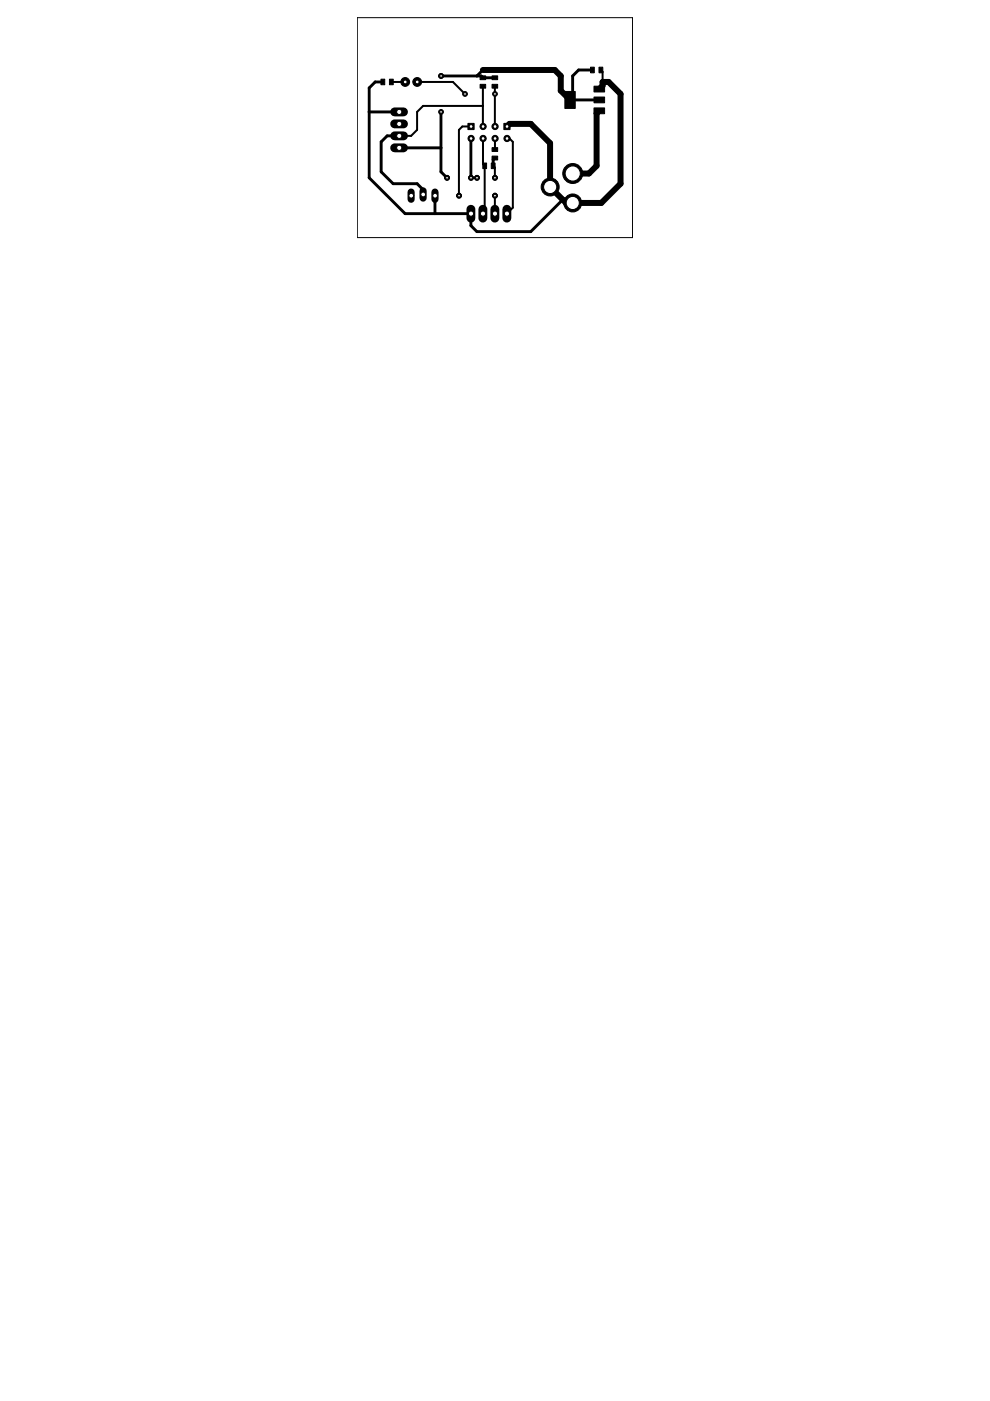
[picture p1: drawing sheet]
<svg xmlns="http://www.w3.org/2000/svg" width="210mm" height="297mm" viewBox="0 0 210 297" stroke-linecap="round" stroke-linejoin="round" font-family="sans-serif">
<g fill="#000" stroke="#000" stroke-width=".21">
<path d="M80.8 16.8h.8v1.2h-.8zM82.6 16.8h.8v1.2h-.8zM101.8 17.9h1.2v.8h-1.2zM101.8 16.1h1.2v.8h-1.2zM104.3 17.9h1.2v.8h-1.2zM104.3 16.1h1.2v.8h-1.2zM119.8 19.4h2.2v3.6h-2.2zM125.2 14.2h.8v1.2h-.8zM127 14.2h.8v1.2h-.8zM125.9 18.3h2.3v1.2h-2.3zM102.4 34.6h.8v1.2h-.8zM104.2 34.6h.8v1.2h-.8z"/>
<path d="M104.3 31.3h1.2v.8h-1.2zM104.3 33.1h1.2v.8h-1.2zM125.9 20.6h2.3v1.2h-2.3zM125.9 22.9h2.3v1.2h-2.3z"/>
</g>
<path d="M102.4 14.8h15.2l1.3 1.3v3.1l2 2M127.1 18.9l.7-.7v-.8h1.2l2.6 2.5v19l-4.1 4.1h-7.5l-3.4-3.4v-9.2l-4.1-4.1h-4.5l-.5 .5M127.1 23.5l-.6 .6v11.1l-1.6 1.6h-3.5" fill="none" stroke="#000" stroke-width="1.3"/>
<g fill="none" stroke="#000" stroke-width=".42">
<path d="M83 17.4h2.9M88.4 17.4h7.6l2.6 2.5M102.4 18.3v8.5M104.9 18.3v8.5M127.4 14.8l.4 .4v2.2M99.8 37.7h1.3M99.9 26.8h-1.9l-.7 .7v14M102.4 26.8h.1M102.4 22.5h-12.7l-1.3 1.2v3.8l-1.2 1.3h-2.6M102.4 29.4v5.4l.4 .4v9.7l-.4 .4M104.6 35.2l.3 .3v2.2M104.9 29.4v2.3"/>
<path d="M107.5 29.4h.5l.7 .7v13.9l-1.2 1.3M104.9 41.5v3.8"/>
</g>
<g fill="none" stroke="#000" stroke-width=".61">
<path d="M81.2 17.4h-1.7l-1.2 1.2v19.1l7.6 7.6h13.9v2.5l1.3 1.3h11.4l6.8-6.8M93.5 16.1h8.5l.4 .4h2.5M102.4 14.8l-1.3 1.3M125.6 14.8h-2.9l-1.3 1.3v5.1M78.3 23.7h6.3M84.6 31.3h8.9M84.6 28.8h-2.5l-1.3 1.3v6.3l2.6 2.5h5l1.3 1.3v1M93.5 23.7v12.7l1.3 1.3M99.8 29.4v8.3M99.9 29.4h-.1M104.9 33.5l-.3 .4v1.3M120.9 21.2h6.2"/>
<path d="M92.2 41.5v3.8"/>
</g>
<circle cx="121.4" cy="36.8" r="2.12" fill="#000" stroke="#000" stroke-width=".21"/>
<circle cx="121.4" cy="36.8" r="1.61" fill="#fff" stroke="#000" stroke-width=".21"/>
<circle cx="121.4" cy="43" r="1.91" fill="#000" stroke="#000" stroke-width=".21"/>
<circle cx="121.4" cy="43" r="1.4" fill="#fff" stroke="#000" stroke-width=".21"/>
<circle cx="116.6" cy="39.6" r="1.91" fill="#000" stroke="#000" stroke-width=".21"/>
<circle cx="116.6" cy="39.6" r="1.4" fill="#fff" stroke="#000" stroke-width=".21"/>
<circle cx="88.5" cy="17.4" r=".93" fill="#000" stroke="#000" stroke-width=".21"/>
<circle cx="88.5" cy="17.4" r=".4" fill="#fff" stroke="#000" stroke-width=".21"/>
<circle cx="85.9" cy="17.4" r=".93" fill="#000" stroke="#000" stroke-width=".21"/>
<circle cx="85.9" cy="17.4" r=".4" fill="#fff" stroke="#000" stroke-width=".21"/>
<path d="M83.7 31.3h1.9" fill="none" stroke="#000" stroke-width="1.9"/>
<circle cx="84.6" cy="31.3" r=".55" fill="#fff" stroke="#000" stroke-width=".21"/>
<path d="M83.7 28.8h1.9" fill="none" stroke="#000" stroke-width="1.9"/>
<circle cx="84.6" cy="28.8" r=".55" fill="#fff" stroke="#000" stroke-width=".21"/>
<path d="M83.7 26.3h1.9" fill="none" stroke="#000" stroke-width="1.9"/>
<circle cx="84.6" cy="26.3" r=".55" fill="#fff" stroke="#000" stroke-width=".21"/>
<path d="M83.7 23.7h1.9" fill="none" stroke="#000" stroke-width="1.9"/>
<circle cx="84.6" cy="23.7" r=".55" fill="#fff" stroke="#000" stroke-width=".21"/>
<path d="M87.2 40.7v1.5" fill="none" stroke="#000" stroke-width="1.5"/>
<circle cx="87.2" cy="41.5" r=".51" fill="#fff" stroke="#000" stroke-width=".21"/>
<path d="M89.7 40.5v1.5" fill="none" stroke="#000" stroke-width="1.5"/>
<circle cx="89.7" cy="41.2" r=".51" fill="#fff" stroke="#000" stroke-width=".21"/>
<path d="M92.2 40.7v1.5" fill="none" stroke="#000" stroke-width="1.5"/>
<circle cx="92.2" cy="41.5" r=".51" fill="#fff" stroke="#000" stroke-width=".21"/>
<path d="M106.8 26.2h1.3v1.3h-1.3z" fill="#000" stroke="#000" stroke-width=".21"/>
<circle cx="107.5" cy="26.8" r=".4" fill="#fff" stroke="#000" stroke-width=".21"/>
<path d="M99.2 26.2h1.3v1.3h-1.3z" fill="#000" stroke="#000" stroke-width=".21"/>
<circle cx="99.9" cy="26.8" r=".4" fill="#fff" stroke="#000" stroke-width=".21"/>
<circle cx="105" cy="26.8" r=".66" fill="#000" stroke="#000" stroke-width=".21"/>
<circle cx="105" cy="26.8" r=".4" fill="#fff" stroke="#000" stroke-width=".21"/>
<circle cx="102.4" cy="26.8" r=".66" fill="#000" stroke="#000" stroke-width=".21"/>
<circle cx="102.4" cy="26.8" r=".4" fill="#fff" stroke="#000" stroke-width=".21"/>
<circle cx="102.4" cy="29.4" r=".66" fill="#000" stroke="#000" stroke-width=".21"/>
<circle cx="102.4" cy="29.4" r=".4" fill="#fff" stroke="#000" stroke-width=".21"/>
<circle cx="105" cy="29.4" r=".66" fill="#000" stroke="#000" stroke-width=".21"/>
<circle cx="105" cy="29.4" r=".4" fill="#fff" stroke="#000" stroke-width=".21"/>
<circle cx="107.5" cy="29.4" r=".66" fill="#000" stroke="#000" stroke-width=".21"/>
<circle cx="107.5" cy="29.4" r=".4" fill="#fff" stroke="#000" stroke-width=".21"/>
<circle cx="99.9" cy="29.4" r=".66" fill="#000" stroke="#000" stroke-width=".21"/>
<circle cx="99.9" cy="29.4" r=".4" fill="#fff" stroke="#000" stroke-width=".21"/>
<path d="M107.5 44.4v1.8" fill="none" stroke="#000" stroke-width="1.9"/>
<circle cx="107.5" cy="45.3" r=".55" fill="#fff" stroke="#000" stroke-width=".21"/>
<path d="M104.9 44.4v1.8" fill="none" stroke="#000" stroke-width="1.9"/>
<circle cx="104.9" cy="45.3" r=".55" fill="#fff" stroke="#000" stroke-width=".21"/>
<path d="M102.4 44.4v1.8" fill="none" stroke="#000" stroke-width="1.9"/>
<circle cx="102.4" cy="45.3" r=".55" fill="#fff" stroke="#000" stroke-width=".21"/>
<path d="M99.8 44.4v1.8" fill="none" stroke="#000" stroke-width="1.9"/>
<circle cx="99.9" cy="45.3" r=".55" fill="#fff" stroke="#000" stroke-width=".21"/>
<circle cx="104.9" cy="37.7" r=".51" fill="#000" stroke="#000" stroke-width=".21"/>
<circle cx="104.9" cy="37.7" r=".3" fill="#fff" stroke="#000" stroke-width=".21"/>
<circle cx="101.1" cy="37.7" r=".51" fill="#000" stroke="#000" stroke-width=".21"/>
<circle cx="101.1" cy="37.7" r=".3" fill="#fff" stroke="#000" stroke-width=".21"/>
<circle cx="99.9" cy="37.7" r=".51" fill="#000" stroke="#000" stroke-width=".21"/>
<circle cx="99.9" cy="37.7" r=".3" fill="#fff" stroke="#000" stroke-width=".21"/>
<circle cx="94.8" cy="37.7" r=".51" fill="#000" stroke="#000" stroke-width=".21"/>
<circle cx="94.8" cy="37.7" r=".3" fill="#fff" stroke="#000" stroke-width=".21"/>
<circle cx="93.5" cy="23.7" r=".51" fill="#000" stroke="#000" stroke-width=".21"/>
<circle cx="93.5" cy="23.7" r=".3" fill="#fff" stroke="#000" stroke-width=".21"/>
<circle cx="93.5" cy="16.1" r=".51" fill="#000" stroke="#000" stroke-width=".21"/>
<circle cx="93.5" cy="16.1" r=".3" fill="#fff" stroke="#000" stroke-width=".21"/>
<circle cx="98.6" cy="19.9" r=".51" fill="#000" stroke="#000" stroke-width=".21"/>
<circle cx="98.6" cy="19.9" r=".3" fill="#fff" stroke="#000" stroke-width=".21"/>
<circle cx="104.9" cy="19.9" r=".51" fill="#000" stroke="#000" stroke-width=".21"/>
<circle cx="104.9" cy="19.9" r=".3" fill="#fff" stroke="#000" stroke-width=".21"/>
<circle cx="104.9" cy="41.5" r=".51" fill="#000" stroke="#000" stroke-width=".21"/>
<circle cx="104.9" cy="41.5" r=".3" fill="#fff" stroke="#000" stroke-width=".21"/>
<circle cx="97.3" cy="41.5" r=".51" fill="#000" stroke="#000" stroke-width=".21"/>
<circle cx="97.3" cy="41.5" r=".3" fill="#fff" stroke="#000" stroke-width=".21"/>
<circle cx="104.9" cy="41.5" r=".51" fill="#000" stroke="#000" stroke-width=".21"/>
<circle cx="104.9" cy="41.5" r=".3" fill="#fff" stroke="#000" stroke-width=".21"/>
<circle cx="104.9" cy="37.7" r=".51" fill="#000" stroke="#000" stroke-width=".21"/>
<circle cx="104.9" cy="37.7" r=".3" fill="#fff" stroke="#000" stroke-width=".21"/>
<circle cx="97.3" cy="41.5" r=".51" fill="#000" stroke="#000" stroke-width=".21"/>
<circle cx="97.3" cy="41.5" r=".3" fill="#fff" stroke="#000" stroke-width=".21"/>
<circle cx="94.8" cy="37.7" r=".51" fill="#000" stroke="#000" stroke-width=".21"/>
<circle cx="94.8" cy="37.7" r=".3" fill="#fff" stroke="#000" stroke-width=".21"/>
<circle cx="101.1" cy="37.7" r=".51" fill="#000" stroke="#000" stroke-width=".21"/>
<circle cx="101.1" cy="37.7" r=".3" fill="#fff" stroke="#000" stroke-width=".21"/>
<circle cx="99.9" cy="37.7" r=".51" fill="#000" stroke="#000" stroke-width=".21"/>
<circle cx="99.9" cy="37.7" r=".3" fill="#fff" stroke="#000" stroke-width=".21"/>
<circle cx="93.5" cy="16.1" r=".51" fill="#000" stroke="#000" stroke-width=".21"/>
<circle cx="93.5" cy="16.1" r=".3" fill="#fff" stroke="#000" stroke-width=".21"/>
<path d="M75.8 3.7h58.3v46.7h-58.3z" fill="none" stroke="#000" stroke-width=".21"/>
</svg>
